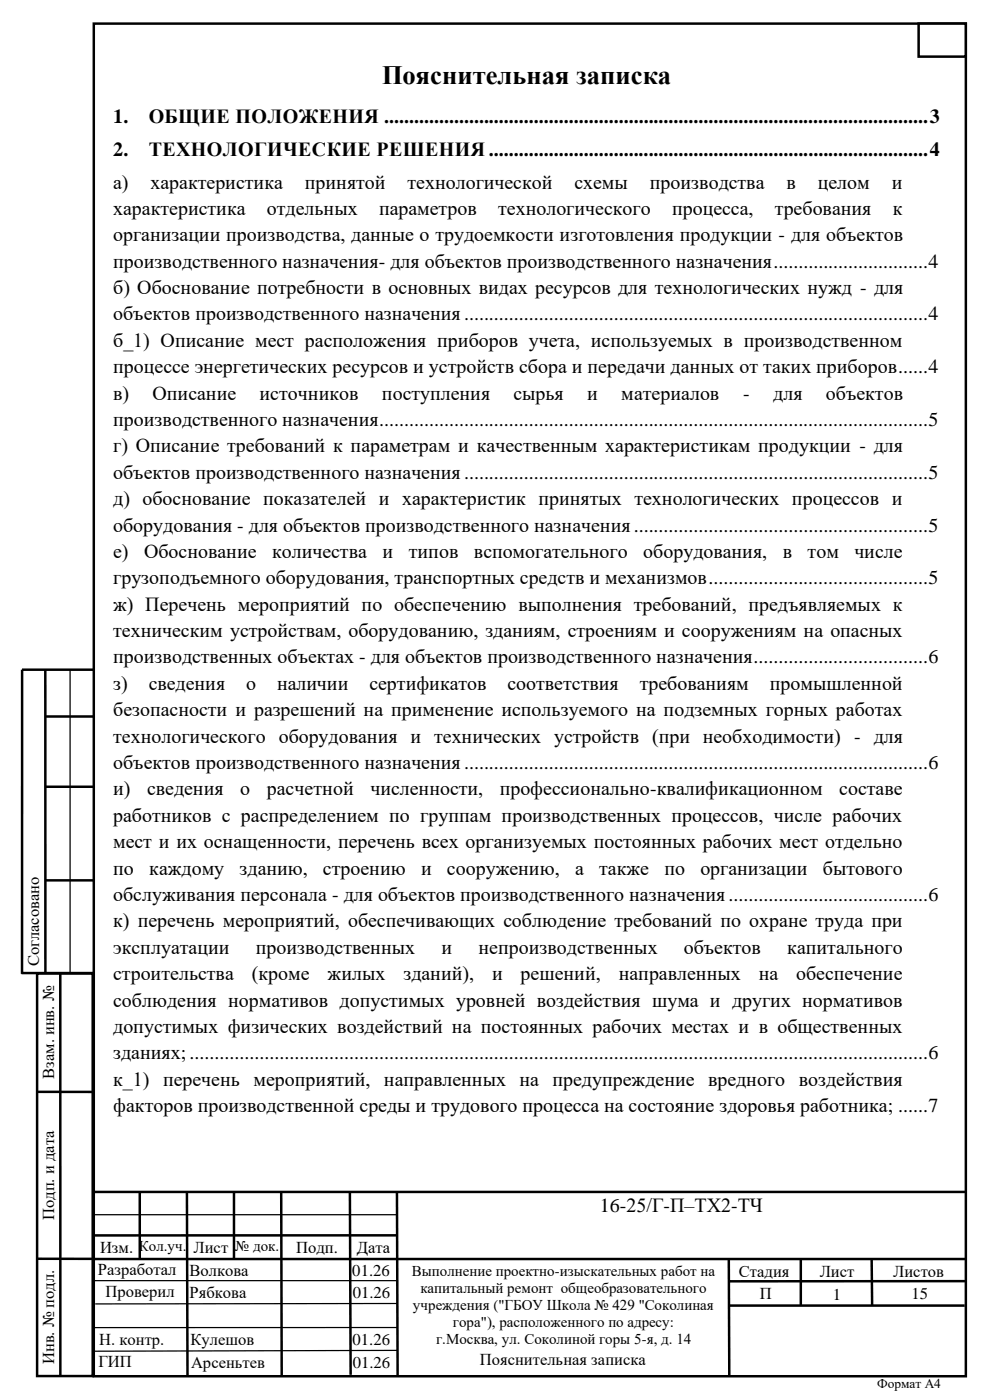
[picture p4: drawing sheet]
<svg xmlns="http://www.w3.org/2000/svg" width="210mm" height="297mm" viewBox="0 0 210 297" stroke-linecap="round" stroke-linejoin="round" font-family="sans-serif">
<defs><g id="words">
<text font-size="5.6" x="81" y="17.7">Пояснительная записка</text>
<g font-size="4.2">
<text x="24" y="26">1.</text>
<text x="31.5" y="26">ОБЩИЕ ПОЛОЖЕНИЯ .............................................................................................................3</text>
<text x="24" y="33">2.</text>
<text x="31.5" y="33">ТЕХНОЛОГИЧЕСКИЕ РЕШЕНИЯ ........................................................................................4</text>
<text x="24" y="40">а)</text>
<text x="31.9" y="40">характеристика</text>
<text x="64.7" y="40">принятой</text>
<text x="86.4" y="40">технологической</text>
<text x="121.9" y="40">схемы</text>
<text x="137.9" y="40">производства</text>
<text x="166.8" y="40">в</text>
<text x="173.5" y="40">целом</text>
<text x="189.2" y="40">и</text>
<text x="24" y="45.6">характеристика</text>
<text x="56.6" y="45.6">отдельных</text>
<text x="80.4" y="45.6">параметров</text>
<text x="105.7" y="45.6">технологического</text>
<text x="142.6" y="45.6">процесса,</text>
<text x="164.4" y="45.6">требования</text>
<text x="189.4" y="45.6">к</text>
<text x="24" y="51.2">организации производства, данные о трудоемкости изготовления продукции - для объектов</text>
<text x="24" y="56.8">производственного назначения- для объектов производственного назначения...............................4</text>
<text x="24" y="62.4">б) Обоснование потребности в основных видах ресурсов для технологических нужд - для</text>
<text x="24" y="68">объектов производственного назначения.............................................................................................4</text>
<text x="24" y="73.6">б_1) Описание мест расположения приборов учета, используемых в производственном</text>
<text x="24" y="79.2">процессе энергетических ресурсов и устройств сбора и передачи данных от таких приборов......4</text>
<text x="24" y="84.8">в)</text>
<text x="32.3" y="84.8">Описание</text>
<text x="55.1" y="84.8">источников</text>
<text x="81" y="84.8">поступления</text>
<text x="108.9" y="84.8">сырья</text>
<text x="124.6" y="84.8">и</text>
<text x="131.8" y="84.8">материалов</text>
<text x="157.7" y="84.8">-</text>
<text x="164" y="84.8">для</text>
<text x="175.2" y="84.8">объектов</text>
<text x="24" y="90.4">производственного назначения..............................................................................................................5</text>
<text x="24" y="96">г) Описание требований к параметрам и качественным характеристикам продукции - для</text>
<text x="24" y="101.6">объектов производственного назначения.............................................................................................5</text>
<text x="24" y="107.2">д) обоснование показателей и характеристик принятых технологических процессов и</text>
<text x="24" y="112.8">оборудования - для объектов производственного назначения...........................................................5</text>
<text x="24" y="118.4">е)</text>
<text x="30.6" y="118.4">Обоснование</text>
<text x="57.7" y="118.4">количества</text>
<text x="81.1" y="118.4">и</text>
<text x="86.7" y="118.4">типов</text>
<text x="100.5" y="118.4">вспомогательного</text>
<text x="136.5" y="118.4">оборудования,</text>
<text x="166" y="118.4">в</text>
<text x="171.3" y="118.4">том</text>
<text x="181.3" y="118.4">числе</text>
<text x="24" y="124">грузоподъемного оборудования, транспортных средств и механизмов............................................5</text>
<text x="24" y="129.6">ж) Перечень мероприятий по обеспечению выполнения требований, предъявляемых к</text>
<text x="24" y="135.2">техническим устройствам, оборудованию, зданиям, строениям и сооружениям на опасных</text>
<text x="24" y="140.8">производственных объектах - для объектов производственного назначения...................................6</text>
<text x="24" y="146.4">з)</text>
<text x="31.5" y="146.4">сведения</text>
<text x="52.2" y="146.4">о</text>
<text x="58.8" y="146.4">наличии</text>
<text x="78.4" y="146.4">сертификатов</text>
<text x="107.7" y="146.4">соответствия</text>
<text x="135.7" y="146.4">требованиям</text>
<text x="163.3" y="146.4">промышленной</text>
<text x="24" y="152">безопасности и разрешений на применение используемого на подземных горных работах</text>
<text x="24" y="157.6">технологического оборудования и технических устройств (при необходимости) - для</text>
<text x="24" y="163.2">объектов производственного назначения.............................................................................................6</text>
<text x="24" y="168.8">и)</text>
<text x="31.2" y="168.8">сведения</text>
<text x="51" y="168.8">о</text>
<text x="56.6" y="168.8">расчетной</text>
<text x="78.6" y="168.8">численности,</text>
<text x="106" y="168.8">профессионально-квалификационном</text>
<text x="178.1" y="168.8">составе</text>
<text x="24" y="174.4">работников с распределением по группам производственных процессов, числе рабочих</text>
<text x="24" y="180">мест и их оснащенности, перечень всех организуемых постоянных рабочих мест отдельно</text>
<text x="24" y="185.6">по</text>
<text x="31.7" y="185.6">каждому</text>
<text x="50.8" y="185.6">зданию,</text>
<text x="68.5" y="185.6">строению</text>
<text x="89.3" y="185.6">и</text>
<text x="94.8" y="185.6">сооружению,</text>
<text x="122" y="185.6">а</text>
<text x="127.1" y="185.6">также</text>
<text x="140.9" y="185.6">по</text>
<text x="148.6" y="185.6">организации</text>
<text x="174.6" y="185.6">бытового</text>
<text x="24" y="191.2">обслуживания персонала - для объектов производственного назначения........................................6</text>
<text x="24" y="196.7">к) перечень мероприятий, обеспечивающих соблюдение требований по охране труда при</text>
<text x="24" y="202.4">эксплуатации</text>
<text x="54.3" y="202.4">производственных</text>
<text x="93.6" y="202.4">и</text>
<text x="101.5" y="202.4">непроизводственных</text>
<text x="145.1" y="202.4">объектов</text>
<text x="167" y="202.4">капитального</text>
<text x="24" y="208">строительства</text>
<text x="53.4" y="208">(кроме</text>
<text x="69.5" y="208">жилых</text>
<text x="85.6" y="208">зданий),</text>
<text x="104.4" y="208">и</text>
<text x="110.4" y="208">решений,</text>
<text x="131.3" y="208">направленных</text>
<text x="161" y="208">на</text>
<text x="168.9" y="208">обеспечение</text>
<text x="24" y="213.6">соблюдения нормативов допустимых уровней воздействия шума и других нормативов</text>
<text x="24" y="219.2">допустимых физических воздействий на постоянных рабочих местах и в общественных</text>
<text x="24" y="224.8">зданиях;....................................................................................................................................................6</text>
<text x="24" y="230.4">к_1) перечень мероприятий, направленных на предупреждение вредного воздействия</text>
<text x="24" y="236">факторов производственной среды и трудового процесса на состояние здоровья работника; ......7</text>
<text x="127.3" y="257.2">16-25/Г-П–ТХ2-ТЧ</text>
</g>
<g font-size="3.5">
<text x="8.3" y="205" transform="rotate(-90 8.3 205)">Согласовано</text>
<text x="11.5" y="228.9" transform="rotate(-90 11.5 228.9)">Взам. инв. №</text>
<text x="11.5" y="258.9" transform="rotate(-90 11.5 258.9)">Подп. и дата</text>
<text x="21.2" y="265.8">Изм. Кол.уч. Лист</text>
<text x="62.8" y="265.8">Подп.</text>
<text x="75.7" y="265.8">Дата</text>
<text x="20.8" y="270.5">Разработал</text>
<text x="22.4" y="275.1">Проверил</text>
<text x="40.2" y="270.7">Волкова</text>
<text x="40.2" y="275.4">Рябкова</text>
<text x="74.7" y="270.7">01.26</text>
<text x="74.8" y="275.3">01.26</text>
<text x="156.8" y="270.9">Стадия</text>
<text x="161.2" y="275.7">П</text>
<text x="173.9" y="270.9">Лист</text>
<text x="176.6" y="275.9">1</text>
<text x="189.5" y="271">Листов</text>
<text x="193.3" y="275.7">15</text>
<text x="21" y="285.4">Н. контр.</text>
<text x="40.4" y="285.4">Кулешов</text>
<text x="74.8" y="285.4">01.26</text>
<text x="11.5" y="289.4" transform="rotate(-90 11.5 289.4)">Инв. № подл.</text>
<text x="20.9" y="290.2">ГИП</text>
<text x="40.5" y="290.2">Арсеньтев</text>
<text x="74.8" y="290.3">01.26</text>
<text x="101.8" y="289.6">Пояснительная записка</text>
</g>
<g font-size="3.2">
<text x="49.8" y="265.5">№ док.</text>
<text x="87.4" y="270.6">Выполнение проектно-изыскательных работ на</text>
<text x="89.2" y="274.3">капитальный ремонт общеобразовательного</text>
<text x="87.6" y="277.9">учреждения (&quot;ГБОУ Школа № 429 &quot;Соколиная</text>
<text x="96.1" y="281.6">гора&quot;), расположенного по адресу:</text>
<text x="92.5" y="285.2">г.Москва, ул. Соколиной горы 5-я, д. 14</text>
</g>
<text font-size="2.8" x="186.1" y="294.6">Формат А4</text>
</g></defs>
<g fill="none" stroke="#000" stroke-width=".53">
<path d="M19.9 5h185v287h-185zM9.6 142.1v64.5M9.6 152h10.3M19.9 142.1h-15.2v64.5M9.6 166.9h10.3M9.6 186.8h10.3M4.6 206.5h15.2M7.9 206.6h11.8v85.4h-11.8zM12.8 206.6v85.3M7.9 231.7h11.8M19.8 236.7v55M20 252.9h185"/>
<path d="M29.7 253v14.1M39.7 253l.1 38.7M49.6 252.9v14.2M59.7 253l.1 38.7M74.2 252.8l.2 38.9M84.2 253l.1 38.7M7.9 267.1h11.8M19.8 267.1h185M84.4 262.1h-64.6M154.6 267.3l.1 24.7M154.7 277h49.9M169.9 267v10.1"/>
<path d="M184.9 267l.1 10.1M204.9 271.8l-50.2 .1"/>
</g>
<path d="M14.9 142.1v64.5M19.7 257.7h64.5M19.9 252.9h65M19.8 271.7h64.4M84.3 276.6l-64.1 .1M84.4 281.7h-64.5M84.4 286.5l-64.6 .2" fill="none" stroke="#000" stroke-width=".26"/>
<path d="M194.9 5h10v7h-10z" fill-rule="evenodd" fill="#fff"/>
<path d="M194.9 5h10v7h-10z" fill="none" stroke="#000" stroke-width=".53"/>
<use href="#words"/>
</svg>
